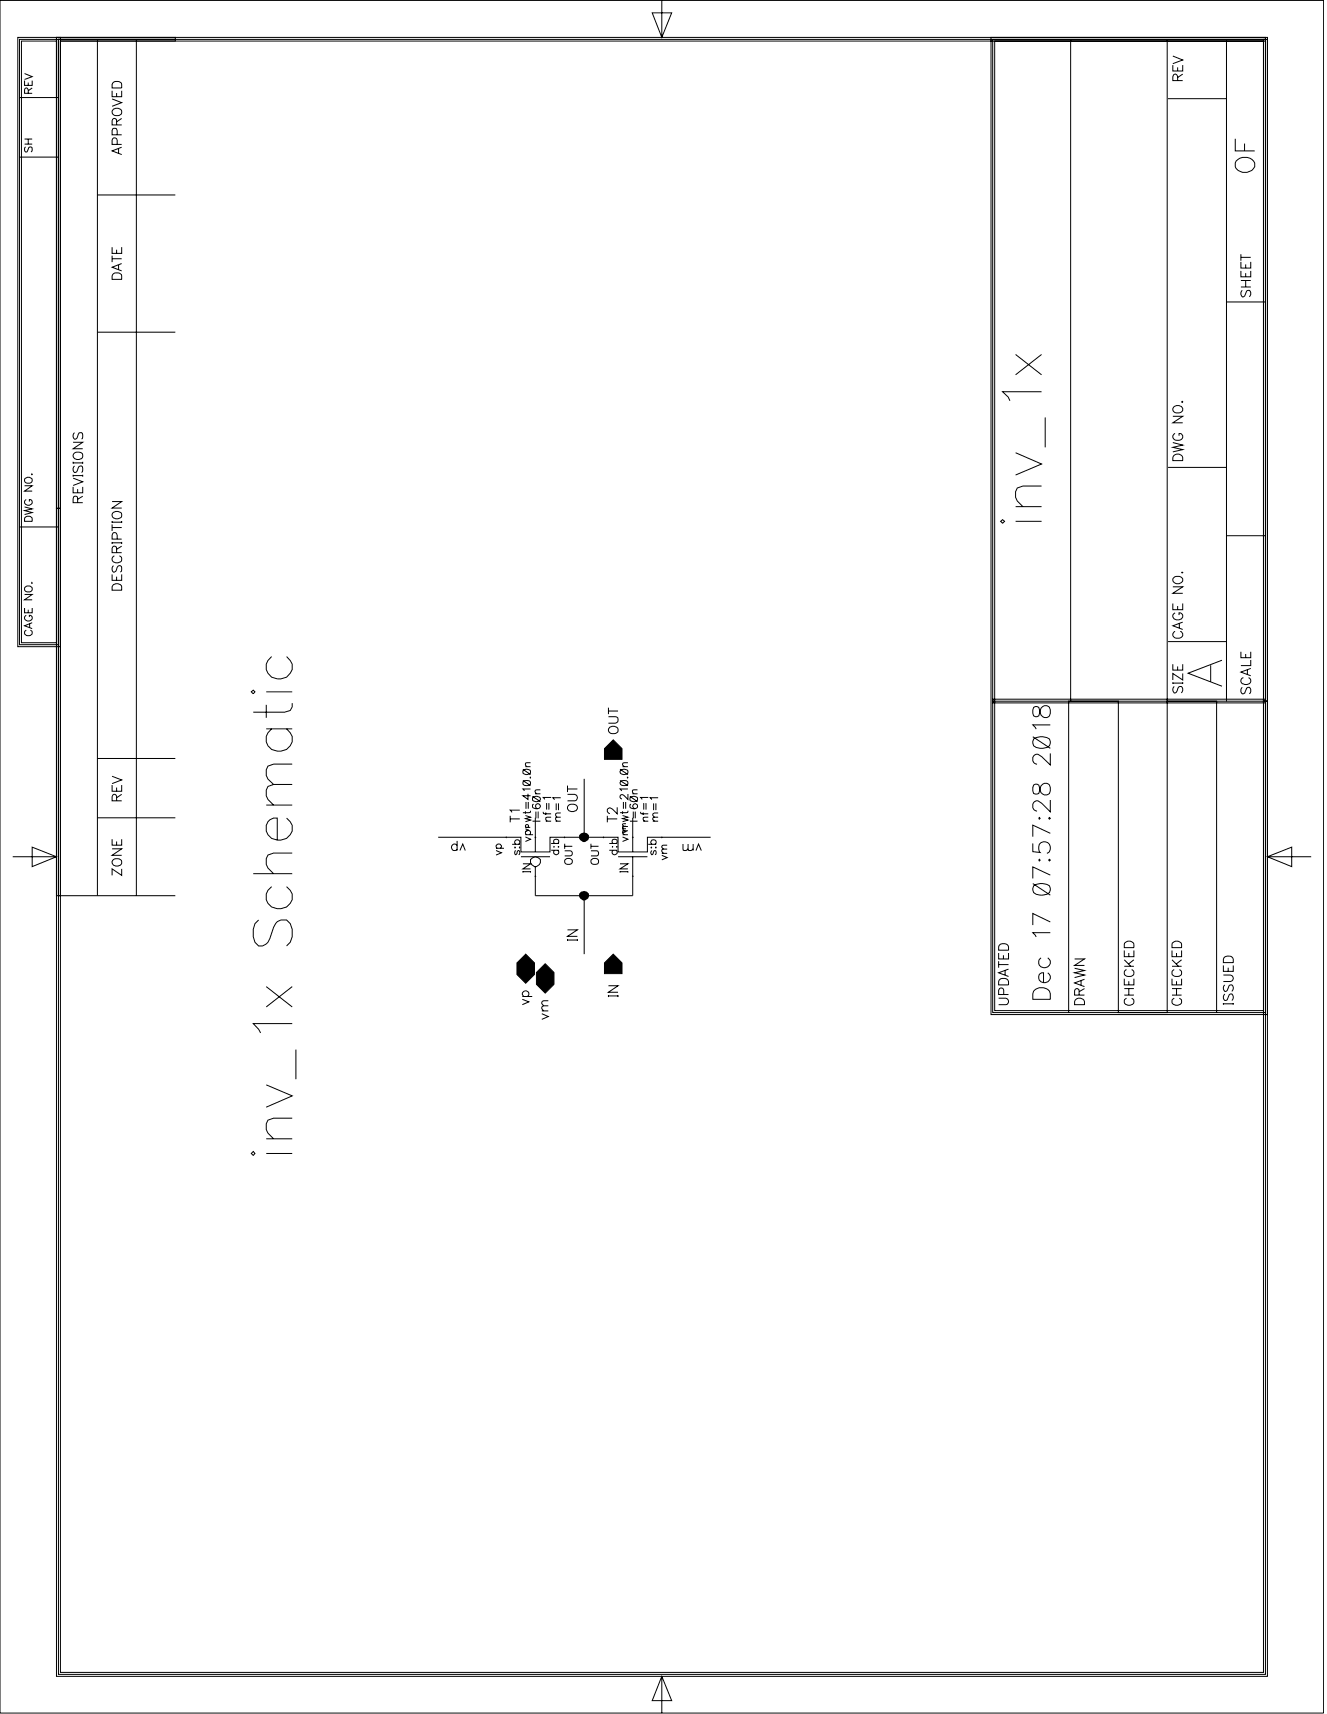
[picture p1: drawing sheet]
<svg xmlns="http://www.w3.org/2000/svg" width="398mm" height="514mm" viewBox="0 0 398 514" stroke-linecap="round" stroke-linejoin="round" font-family="sans-serif">
<g fill="none" stroke="#000" stroke-width=".3">
<path d="M0 .1h396.9v513.6h-396.9M5.3 11.2h12.8v141.2h-1.2v-140.1h-10.5v180.4h10.5v-40.3h1.2v41.5h-12.8zM5.8 11.8h11.7v181.5h-11.7zM16.9 11.2h35.7v1.1h-34.5v256.3h-1.2zM16.9 11.2h362.6v1.1h-361.4v489.2h360.8v-489.7h1.2v490.9h-363.2zM17.5 11.8h362v490.3h-362zM29.2 11.8v256.8M40.9 11.8v256.8M195.6 3.9h5.8l-2.9 7.3zM198.5 .1v11.1M297.2 11.2h82.9v199.1h-1.2v-198h-80.6v290.8h80.6v-92.8h1.2v93.9h-82.9zM297.7 11.8h81.8v291.9h-81.8z"/>
<path d="M321.1 11.8v198.5M350 11.8v198.5M351.7 19.5v1.8h3v-1.8M351.7 16.8l3 1.2-3 1.1M367.8 11.8v198.5M5.8 29.3h11.7M7.4 24.2v1.4h2.3v-1.4M7.4 22.1l2.3 .9-2.3 .8M8.5 28v-1l-.5-.6h-.2l-.3 .2-.1 1.4h2.3M8.5 24.8v.8M9.7 26.4l-1.2 .8M33.6 29.7l2.9 1.1-2.9 1.1"/>
<path d="M33.6 27.2v1.8h2.9v-1.8M34 32.7a1.51 1.51 0 0 1 2.5 1.1 1.5 1.5 0 0 1-1.6 .9 1.5 1.5 0 0 1-1.3-1.4zM34 24.7l.7-.3a1.37 1.37 0 0 1 1.8 1v1h-2.9v-1zM35 37.5v-1.3a.74 .74 0 0 0-.9-.7l-.5 .7v1.3h2.9M35 27.9v1.1M36.5 35.5l-1.5 1M350.3 29.6h17.5M353.1 24.2l-.1-1.6-.4-.4-.6 .2-.3 .6v1.2h3M353.1 20.2v1.1M354.7 22.2l-1.6 1M5.8 47.1h11.7M7.4 43.2h2.3"/>
<path d="M7.4 41.7h2.3M7.7 44.1a.88 .88 0 0 0 .2 1.5l.2-.1 .5-1.3 .7-.1a.97 .97 0 0 1 0 1.5M8.5 41.7v1.5M29.2 58.5h23.4M35.1 43.3v-1.3a.77 .77 0 0 0-.5-.6 .77 .77 0 0 0-.8 .2l-.2 1.7h2.9M35.1 40.4v-1.2l-.2-.6h-1l-.3 .6v1.2h2.9M35.6 44.6v1.3M36.5 44.2l-2.9 1.1 2.9 1.1M370.4 41.6v3.7h5.9M370.7 48.3a3.4 3.4 0 0 1 5.6 .6 2.48 2.48 0 0 1-2.3 2.8 2.71 2.71 0 0 1-3.6-2.8zM373.2 43.1v2.2M33.6 74.1v1.9h2.9v-1.9"/>
<path d="M33.6 76.7v1.9M33.6 77.6h2.9M35 74.9v1.1M35.6 79.5v1.3M36.5 79l-2.9 1.1 2.9 1.1M372.1 78.5v1.9h3v-1.9M372.1 77.2h3M372.1 76.2v2M373.5 79.3v1.1M29.2 99.6h23.4M33.8 82.3a1.62 1.62 0 0 1 2.7 .5v1h-2.9zM367.8 90.6h11.7"/>
<path d="M372.1 81.2v1.8h3v-1.8M372.1 86.1h3M372.1 84.1h3M372.5 87.1a1.09 1.09 0 0 0-.4 1.1 1.09 1.09 0 0 0 .8 .8 1.89 1.89 0 0 0 .9-1.7 .7 .7 0 0 1 1.1 0 1.35 1.35 0 0 1-.3 1.7M373.5 81.9v1.1M373.5 84.1v2M304.5 106.3l7.8 6.1M312.3 117.5h-11.6l1.6 1.6 .6 1.1M312.3 106.3l-7.8 6.1M21.9 132.6h2.9l-2.9 2h2.9M21.9 138.5v.6M21.9 138.8h2.9"/>
<path d="M22.4 139.7a1.1 1.1 0 0 0-.5 1.1 1.1 1.1 0 0 0 .7 .9l.4-.3 .5-1.1a.73 .73 0 0 1 .5-.5 .73 .73 0 0 1 .7 .2 1.65 1.65 0 0 1-.2 1.7M22.4 135.8a1.46 1.46 0 0 1 1.5-.2 1.46 1.46 0 0 1 .9 1.3 1.5 1.5 0 0 1-1.6 .9 1.5 1.5 0 0 1-1.3-1.4zM22.4 129.8a1.1 1.1 0 0 0-.5 1 1.1 1.1 0 0 0 .7 .9l.4-.3 .6-1.4a.7 .7 0 0 1 1.1 0 1.65 1.65 0 0 1-.2 1.7M24.8 138.5v.6M304.5 135.8l7.8 3.3-7.8 3.4M313.4 125.2v9M351.7 132.7l3 .8-3 .7 3 .6-3 .7M351.7 124.8h3l-3 2h3M351.9 136.8a1.58 1.58 0 0 1 1.9-.5 1.58 1.58 0 0 1 .9 1.8h-3zM352.1 121.9a1.59 1.59 0 0 1 2.6 1.2 1.77 1.77 0 0 1-3 0v-.6zM352.4 130a1.05 1.05 0 0 0-.7 1.2 1.05 1.05 0 0 0 1.1 .8 1.34 1.34 0 0 0 1.9-1.3 .88 .88 0 0 0-1.1-.7v.7M354.5 120.4l.2 .1-.2 .2-.2-.2z"/>
<path d="M5.8 158h11.7M7.4 152l2.3 .6-2.3 .5 2.3 .6-2.3 .6M7.4 145.7h2.3l-2.3 1.6h2.3M7.5 155.2a1.29 1.29 0 0 1 2.2 .4v.7h-2.3zM7.5 143.6a1.17 1.17 0 0 1 1.4-.5 1.17 1.17 0 0 1 .7 1.4 1.17 1.17 0 0 1-1.5 .5 1.17 1.17 0 0 1-.6-1.4zM7.9 149.8a.88 .88 0 0 0-.5 1 .88 .88 0 0 0 .8 .7h.6a.85 .85 0 0 0 .9-.8 .85 .85 0 0 0-.9-.9v.6M9.6 142.1v.3zM21.9 146v1.8h2.9v-1.8M21.9 143.4l2.9 1.1-2.9 1.1M21.9 142.4v.6M21.9 142.6h2.9M23.3 150.7l-.1-1.6-.4-.3-.6 .1-.3 .6v1.2h2.9"/>
<path d="M23.3 146.7v1.1M24.8 148.8l-1.5 .9M24.8 142.4v.6M33.6 150.4h2.9l-2.9 2h2.9M33.6 156.3v.5M33.6 157.3v1.9M33.6 158.2h2.9M33.6 156.6h2.9M34 153.6a1.69 1.69 0 0 1 2.5 .6v.5a1.5 1.5 0 0 1-1.6 .9 1.5 1.5 0 0 1-1.3-1.4zM36.5 156.3v.5M300.1 156.3l.6-.5 .5 .5-.5 .6zM304.5 156.3h7.8"/>
<path d="M304.5 151.9h7.8M312.3 145.8h-5.6l-1.6 .5-.6 1.1v1.7l.6 1.1 1.6 1.7M350.3 140.2h17.5M7.4 178.3h2.3l-2.3 1.6h2.3M7.5 176.1a1.17 1.17 0 0 1 1.4-.4 1.17 1.17 0 0 1 .7 1.4 1.17 1.17 0 0 1-1.5 .4 1.17 1.17 0 0 1-.6-1.4zM9.6 174.7v.3zM33.6 172.3v1.7h2.9v-1.7M33.6 162.5v.6M33.6 162.8h2.9M34 175.3a1.64 1.64 0 0 1 2.5 .7v1h-2.9v-1zM34 169.6a1.1 1.1 0 0 0-.4 1.1 1.1 1.1 0 0 0 .7 .9l.4-.3 .6-1.4 .8-.3a1.26 1.26 0 0 1 0 2M34.3 166.7a1.09 1.09 0 0 0-.7 1.2 1.09 1.09 0 0 0 1.1 .9h.7a1.09 1.09 0 0 0 1.1-.9 1.09 1.09 0 0 0-.7-1.2"/>
<path d="M35 165.7v-1.2a.74 .74 0 0 0-.9-.7l-.5 .7v1.2h2.9M35 172.9v1.1M35.1 161.7v-1.2l-.2-.6-.8-.2-.5 .8v1.2h2.9M36.5 163.8l-1.5 .9M36.5 162.5v.6M351.7 176h3l-3 1.9h3M352.1 173.1a1.53 1.53 0 0 1 1.6-.2 1.53 1.53 0 0 1 1 1.3 1.55 1.55 0 0 1-1.7 .9 1.55 1.55 0 0 1-1.3-1.5zM354.3 171.7h.4l-.2 .1zM367.8 160.7h11.7M7.4 182.3v1.5h2.3v-1.5M7.9 188.9a.88 .88 0 0 0-.5 1 .88 .88 0 0 0 .8 .7h.6a.88 .88 0 0 0 .9-.7 .88 .88 0 0 0-.6-1M7.9 184.5l-.4 .4a1.1 1.1 0 0 0 1 1.4 1.1 1.1 0 0 0 1.1-1.4l-.8-.4v.5"/>
<path d="M8.5 182.8v1M8.9 187.1v1.1M9.7 186.7l-2.3 1 2.3 .8M81.4 196.9a3.7 3.7 0 0 0-1.4 4.5 3.7 3.7 0 0 0 4.2 2.2 3.6 3.6 0 0 0 3.4-2.7 3.6 3.6 0 0 0-1.7-4M350.3 192.4h17.5M351.7 199.2v1.8h3v-1.8M351.7 181v1.8h3v-1.8M352.4 189.4a1.05 1.05 0 0 0-.5 1.5 1.8 1.8 0 0 0 2.8-.3 1.08 1.08 0 0 0-.8-1.2M352.4 183.8a1.09 1.09 0 0 0-.7 1.2 1.09 1.09 0 0 0 1.1 .9h.8a1.06 1.06 0 0 0 1.1-1.1 1.06 1.06 0 0 0-1.1-1v.6M353.1 181.7v1.1M353.1 199.9v1.1M353.7 187v1.3"/>
<path d="M354.7 186.6l-3 1.1 3 1.1M363.1 199.5v4.8M366.4 198l-10.1 3.9 10.1 3.9M372.1 195.5v1.7h3v-1.7M373.5 196.1v1.1M375.1 197.9v1.7h-3M75.4 207.5l.5-.5 .6 .5-.6 .6zM79.8 218.6h7.8M79.8 211.4v3.9M79.8 207.5h7.8M81.4 218.6a3.7 3.7 0 0 0-1.4 4.5 3.7 3.7 0 0 0 4.2 2.2 3.6 3.6 0 0 0 3.4-2.8 3.6 3.6 0 0 0-1.7-3.9M87.6 210.9v1.1l-.6 1.1-1.7 .5h-9.4"/>
<path d="M182.5 214.9h2.1a1 1 0 0 1 .8 1 1 1 0 0 1-.8 1h-2.1M182.5 212.2v2M182.5 213.2h2.8M182.9 218.1a1.51 1.51 0 0 1 2.4 1.1 1.5 1.5 0 0 1-1.6 .8 1.5 1.5 0 0 1-1.2-1.3zM297.7 209.7h81.8v1.1h-81.8zM297.7 210.3h81.8M310 212.1l-.3 .8 .3 1.8a1 1 0 0 0 1.7-.5 2.45 2.45 0 0 1 1.5-2.6 1.38 1.38 0 0 1 1.8 1.3v1a1.53 1.53 0 0 1-1.7 1.4 1.53 1.53 0 0 1-1.4-1.6l-.2-1.1a1 1 0 0 0-1.7-.5zM315 217.4h-5.3l1 1.3M351.7 204.6v.5M351.7 204.9h3M352.1 205.9a1.12 1.12 0 0 0 .3 1.9 2.12 2.12 0 0 0 1-1.7 .7 .7 0 0 1 1.1 0 1.35 1.35 0 0 1-.3 1.7M354.7 202v1.9l-3-1.9v1.9"/>
<path d="M354.7 204.6v.5M372.5 206.1a1.08 1.08 0 0 0-.4 1.1 1.08 1.08 0 0 0 .8 .9l.4-.3 .4-1.1a.68 .68 0 0 1 .5-.5 .68 .68 0 0 1 .7 .2 1.29 1.29 0 0 1-.3 1.7M372.9 203.2a1.04 1.04 0 0 0-.8 1.3 1.04 1.04 0 0 0 1.2 .8 1.2 1.2 0 0 0 1.5-.4 1.2 1.2 0 0 0-.2-1.6l-.2-.1M374.1 200.9v1.3M375.1 200.4l-3 1.1 3 1.1M29.2 227.5h23.4M33.6 235.4v1.9h2.9v-1.9M33.6 232.8l2.9 1.1-2.9 1.1M35 236.2v1.1M36.5 238.2l-1.5 1M87.6 235.2h-5.6l-1.7 .6-.5 1.1v1.7l.5 1.1 1.7 1.7M87.6 229.2h-5.6l-1.7 .5-.5 1.1v1.7l.5 1.1 1.7 1.6"/>
<path d="M156.8 234.1l2.3 1.5M156.8 230.7l2.3 1.6M156.9 234.4l.8-.3h1a.75 .75 0 0 1 .4 .7 .75 .75 0 0 1-.4 .7l-.6 .1a.93 .93 0 0 1-1.3-.9zM156.9 231a1.46 1.46 0 0 1 2.2 .4v.2a1.3 1.3 0 0 1-2.3 0zM157.6 229.9h1.5M158.3 238v1.7l-1.5-1.1h2.3M159 233v.3zM159.1 236.6h-2.3l.4 .6M159.1 228.7l-1.5 .1v.6l.4 .5M159.7 238.8l2.4 1.6M159.8 239.1a1.4 1.4 0 0 1 2.3 .6 1.37 1.37 0 0 1-2.4 0zM160.4 238h1.7"/>
<path d="M162.1 236.9h-1.5l-.2 .5 .5 .6M165.3 239.1h-2.4l.4 .6M168.1 239.2h-2.3l.5 .6M170.2 238.2h2.1a.98 .98 0 0 1 .9 1 .98 .98 0 0 1-.9 1h-2.1M170.2 235.6v1.9M170.2 236.6h2.9M175.2 233.6v17.5M181.3 224.5l2.6-2.6 2.6 2.6v3.2h-5.2zM185.9 234.1l2.4 1.5M185.9 230.7l2.4 1.6M186.1 234.4l.8-.3h1a.75 .75 0 0 1 .4 .7 .75 .75 0 0 1-.4 .7l-.6 .1a1.03 1.03 0 0 1-1.4-.9zM186.1 231a1.46 1.46 0 0 1 2.2 .4v.2a1.28 1.28 0 0 1-1.3 .7 1.28 1.28 0 0 1-1.1-.9z"/>
<path d="M186.7 229.9h1.6M188 233.1h.3l-.1 .2zM188.3 238.1v1.6l-1.7-1.4-.4 .1-.3 .3 .2 .7 .4 .2M188.3 236.6h-2.4l.5 .6M188.3 228.7l-1.4 .1-.2 .6 .5 .5M188.9 238.8l2.3 1.6M189 239.1a1.43 1.43 0 0 1 2.2 .4v.2a1.29 1.29 0 0 1-2.3 0zM189.7 238h1.5M191.2 236.9h-1.5a.81 .81 0 0 0 .4 1.1M194.4 239.1h-2.3l.4 .6M197.4 239.2h-2.4l.4 .6M309.7 220.9l5.3 3.5"/>
<path d="M310 235.4l-.3 .8 .3 1.8a1.09 1.09 0 0 0 1.7-.6 2.45 2.45 0 0 1 1.5-2.5 1.38 1.38 0 0 1 1.8 1.3v1a1.54 1.54 0 0 1-1.7 1.3 1.54 1.54 0 0 1-1.4-1.6l-.2-1a1 1 0 0 0-1.7-.5zM310 221.6a4.4 4.4 0 0 1 4.7 0 1.73 1.73 0 0 1-.8 2.6 4.2 4.2 0 0 1-3.9-.6l-.3-.7zM315 239.9v3.6l-3.3-3.1a1.2 1.2 0 0 0-2 .8v1a1.32 1.32 0 0 0 1.3 1M315 225.9v3.5l-3.3-3a1.22 1.22 0 0 0-2 .7v1a1.32 1.32 0 0 0 1.3 1.1M3.8 256.9h13.1M9.7 254l7.2 2.9-7.2 3zM29.2 245.2h23.4M33.6 254.6h2.9l-2.9 1.9h2.9M33.6 251.7v1.7h2.9v-1.7M34 257.8a1.46 1.46 0 0 1 1.6-.3 1.46 1.46 0 0 1 .9 1.4 1.5 1.5 0 0 1-1.6 .8 1.5 1.5 0 0 1-1.3-1.3zM35 240.2v-1.3a.68 .68 0 0 0-.4-.6 .68 .68 0 0 0-.7 .1l-.3 .5v1.3h2.9M35 252.3v1.1"/>
<path d="M79.8 241.4h7.8M85.9 245.3a3.6 3.6 0 0 1 1.5 4.5 3.6 3.6 0 0 1-4.3 2.1 3.4 3.4 0 0 1-3.3-2.8 3.4 3.4 0 0 1 2.2-3.8h1.1v6.6M87.6 255.8h-5.6l-1.7 .6-.5 1.1v1.7l.5 1.1 1.7 1.7M131.4 251.1h24.8v4.4h8.7v-4.4h20.4v4.4h8.8v-4.4h19M137.1 253.5a.94 .94 0 0 0-1.4-.1 .94 .94 0 0 0 0 1.4 .94 .94 0 0 0 1.4-.2M137.1 252.2v2.9M137.9 255.1l.9-2 .7 2M148.8 255.1l1.6 .6-1.6 .7M148.8 254.4h2.3M149.1 254.4a.73 .73 0 0 1-.1-1.1 .73 .73 0 0 1 1.1 0 .73 .73 0 0 1-.1 1.1M153 245.6h2.9M153 244.6v2"/>
<path d="M153.6 253.2h2.3M154.4 254v.3zM154.7 255.1l-.4 .5 .1 .6 .3 .1 .3-.3 .2-.8 .3-.1 .4 .5-.1 .6-.3 .1M154.7 253.2a.75 .75 0 0 1-.1-1.1 .75 .75 0 0 1 1.1 0 .75 .75 0 0 1-.2 1.1M155.8 254v.3zM155.9 243h-2.9l.5 .6M156.2 256.9h8.7M156.8 259h2.3l-2.3 1.6h2.3M157.6 248.5l.9 .5-.9 .4M157.6 244.6l1.5 .5-1.5 .4 1.5 .4-1.5 .5M157.6 251l1.5 .7-1.5 .6M157.6 248.1h1.4"/>
<path d="M157.6 243.3v.8M157.6 250.3h2.3M157.7 248.1l-.1-.3a.47 .47 0 0 1 .4-.5 .47 .47 0 0 1 .5 .5l-.2 .3M157.7 240.5v2M157.9 250.3a.75 .75 0 0 1-.1-1.1 .75 .75 0 0 1 1.1 0 .75 .75 0 0 1-.2 1.1M158.4 240.5v2M159.1 257.8a1.72 1.72 0 0 1 3 0v.9l-.4 .6-.8 .6h-.6l-.9-.6-.3-.6zM159.1 243.1l-.1 .5-2.2 .1M159.7 246.3h2.4M160 241.2a.64 .64 0 0 0-.3 .6 .64 .64 0 0 0 .4 .6 1.15 1.15 0 0 0 1.2 .2 1.15 1.15 0 0 0 .8-.9 .75 .75 0 0 0-.8-.7 .75 .75 0 0 0-.7 .7 .75 .75 0 0 0 .6 .8M160.5 245.2v10.3M160.7 243.4v2"/>
<path d="M161.4 243.4v2M162.9 243.5l.1 .5 2.3 .1M163.7 246.3h1.6M163.7 243.6v.8M163.9 240.8v2M164.6 240.8v2M165.3 245.1l-1.6 .1v.5l.4 .6M165.3 255h2.3M165.3 252.9h2.3M166.1 253.9v.1zM166.4 255a.75 .75 0 0 0-.2 1.1 .75 .75 0 0 0 1.2 0 .75 .75 0 0 0-.2-1.1M166.4 252.9a.71 .71 0 0 1-.1-1 .71 .71 0 0 1 1 0 .71 .71 0 0 1-.1 1"/>
<path d="M166.6 246.3h1.5M166.8 240.9v2.1M167.3 254h.3zM167.5 240.9v2.1M168.1 245.1l-1.4 .1-.1 .5 .4 .6M168.1 243.8l-1.4 .2a.81 .81 0 0 0 .3 1.1M169.3 255.1h1.6a.77 .77 0 0 1 .7 .8 .77 .77 0 0 1-.7 .8h-1.6M169.3 253.8h2.3M169.3 253v1.6M169.4 257.9a1.17 1.17 0 0 1 1.5-.5 1.17 1.17 0 0 1 .6 1.4 1.17 1.17 0 0 1-1.4 .5 1.17 1.17 0 0 1-.7-1.4zM170.6 241.4a1.53 1.53 0 0 1 1.6-.2 1.53 1.53 0 0 1 .9 1.3 1.55 1.55 0 0 1-1.6 .9 1.55 1.55 0 0 1-1.3-1.4zM177.2 255.1l2 .1 .3 .5a.74 .74 0 0 1-.6 1h-1.7"/>
<path d="M177.2 253.8h2.3M177.2 253v1.6M177.3 257.9a1.14 1.14 0 0 1 1.6-.5 1.14 1.14 0 0 1 .3 1.6 1.18 1.18 0 0 1-1.4 .2 1.18 1.18 0 0 1-.5-1.3zM182.1 245.6h3M182.1 244.6v2M182.7 255h2.4M182.7 252.9h2.4M183.6 253.9v.1zM183.8 255a.76 .76 0 0 0-.1 1.1 .76 .76 0 0 0 1.1 0 .76 .76 0 0 0-.1-1.1M183.8 252.9a.73 .73 0 0 1-.1-1 .73 .73 0 0 1 1.1 0 .73 .73 0 0 1-.1 1M184.8 254h.3zM185.1 242.1v2l-1.4-1.4a.9 .9 0 0 0-.8-.5 .9 .9 0 0 0-.8 .6 1.03 1.03 0 0 0 .6 1.2h.2"/>
<path d="M185.3 256.9h8.8M185.9 259h2.4l-2.4 1.6h2.4M186.7 249l1 .4-1 .4M186.7 244.6l1.6 .5-1.6 .4 1.6 .4-1.6 .5M186.7 251l1.6 .7-1.6 .6M186.7 248.5h1M186.7 243.3v.8M186.7 250.3h1.6M186.9 240.5v2M187.6 240.5v2M187.7 247.8l-1 .1 .3 .6M187.7 247l-1 .2 .3 .6"/>
<path d="M188.3 243.1l-.1 .5-.3 .1h-2M188.3 249.1l-1.4 .1-.2 .6 .5 .5M188.3 247.9h-1.1l-.5 .3v.3l.5 .6M188.9 246.3h2.3M189.2 241.2a.64 .64 0 0 0-.3 .6 .64 .64 0 0 0 .4 .6 1.11 1.11 0 0 0 1.2 .2 1.11 1.11 0 0 0 .7-.9 .73 .73 0 0 0-.8-.6 .73 .73 0 0 0-.7 .7 .73 .73 0 0 0 .7 .7M189.7 256.9v11.7h-29.2v-8.7M189.7 245.2v10.3M189.9 243.4v2M190.5 243.4v2M192.1 243.5l.1 .5 2.2 .1M192.9 246.3h1.5M192.9 243.6v.8"/>
<path d="M193 240.8v2M193.7 240.8v2M194.4 245.1l-1.4 .1-.1 .5 .4 .6M194.4 253.2h2.4M195.3 254v.3l-.1-.1zM195.5 255.1a.75 .75 0 0 0 0 1.2l.8-1.2 .4 .1 .1 .4-.1 .6-.3 .1M195.5 253.2l-.3-.4 .3-.9a.79 .79 0 0 1 1.1 .2 .79 .79 0 0 1-.2 1.1M195.7 246.3h1.7M196 240.9v2.1M196.5 254.2l.2-.2 .1 .2zM196.7 240.9v2.1M197.4 245.1l-1.5 .1-.2 .5 .6 .6"/>
<path d="M197.4 243.8h-1.1l-.6 .3v.4l.6 .6M198.5 256.5l1.6 .7-1.6 .7M198.5 255.9h1.6M200.1 254.6l-1.5 .1-.1 .6 .5 .6M200.1 253.4l-1.5 .1-.1 .6 .5 .5M204.8 253.1v1.5a.7 .7 0 0 0 1.1 .4l.4-.4M206.3 253.1l.1 1.9a1.1 1.1 0 0 0 1.5-.4M207.9 253.1v2M208.7 255.1l.8-2 .8 2M309.7 252.9v2.5l2.2 .3a1.87 1.87 0 0 1 0-2.8 1.87 1.87 0 0 1 2.8 .3 1.87 1.87 0 0 1-.8 2.7M311.7 257.7l.2 .2-.2 .3-.2-.3zM311.7 245.2l.2 .2-.2 .3-.2-.3z"/>
<path d="M314.5 257.9l.2-.2 .3 .2-.3 .3zM314.7 245.2l.3 .2-.3 .3-.2-.3zM315 249.9l-5.3-2.5v3.5M380.1 256.9l7.2-2.9v5.9zM380.1 256.9h13.1M17.5 268.6v-256.8h35.1h-35.1v256.8h35.1M36.5 260.6v1.9l-2.9-1.9v1.9M75.9 262h11.7M77.6 275.9l-1.1 1.1-.6 1.7v2.2l.6 1.7 1.1 1.1a3 3 0 0 0 3.3-2.3l1.1-3.3a3.1 3.1 0 0 1 3.9-2.2 5.1 5.1 0 0 1 0 7.8M81.4 265.9a3.6 3.6 0 0 0-1.4 4.5 3.6 3.6 0 0 0 4.2 2.1 3.5 3.5 0 0 0 3.4-2.7 3.5 3.5 0 0 0-1.7-3.9M156.8 261.2v.5M156.8 261.4h2.3"/>
<path d="M159.1 261.2v.5M170.2 278.8h2.9l-2.9 2h2.9M175.2 268.6v17.5M185.9 261.4h2.4M185.9 261.2v.5M188.3 261.2v.5M309.7 265l5.3 3.4M310 265.6a4.4 4.4 0 0 1 4.7 0 1.73 1.73 0 0 1-.8 2.6 4.2 4.2 0 0 1-3.9-.5l-.3-.8zM315 279.7h-5.3l1 1.3M315 276.5l-5.3-2.6v3.5M315 262.4l-5.3-2.4v3.4M79.8 295.9l7.8 6.1"/>
<path d="M87.6 295.9l-7.8 6.1M155 288.8l2.6-2.7 2.7 2.7v3.4l-2.7 2.7-2.6-2.7zM156.6 299.7l2 .7-2 .9M156.6 298.8h3M157.1 298.8a.94 .94 0 0 1-.2-1.4 .94 .94 0 0 1 1.4 0 .94 .94 0 0 1-.1 1.4M160.9 291.6l2.6-2.6 2.6 2.6v3.6l-2.6 2.6-2.6-2.6zM170.2 281.6v.6M170.2 281.9h2.9M173.1 281.6v.6M181.3 288.8l2.6-2.7 2.6 2.7v3.2h-5.2zM182.5 295.6h2.8l-2.8 2h2.8M182.5 298.4v.6"/>
<path d="M182.5 298.7h2.8M185.3 298.4v.6M299.5 299.3h2.1a.98 .98 0 0 1 .8 1 .98 .98 0 0 1-.8 1h-2.1M299.5 285.8v1.8h2.9v-1.8M299.5 289.3h2.9M299.5 288.2v2M299.6 293.9a1.69 1.69 0 0 1 2.8 .4v1.1h-2.9zM299.6 283.5a1.69 1.69 0 0 1 2.8 .4v1h-2.9zM300.9 286.5v1.1M301 298.2v-1.2a.76 .76 0 0 0-.5-.7 .76 .76 0 0 0-.8 .2l-.2 .5v1.2h2.9M301.4 291v1.4M302.4 290.6l-2.9 1.1 2.9 1.1"/>
<path d="M310 297.2a2.91 2.91 0 0 1 5 .8v1.7h-5.3v-1.7zM312.2 287.2a1.68 1.68 0 0 0-.3 2.3 1.68 1.68 0 0 0 2.2 .5 1.68 1.68 0 0 0 .6-2.3l-.5-.5M314.2 291.7a1.66 1.66 0 0 1 .3 2.4 1.66 1.66 0 0 1-2.4 .2 1.66 1.66 0 0 1-.2-2.3l1-.3v3M322.2 290.4l3 .6-3 .7 3 .7-3 .8M322.2 287.6h3l-3 1.9h3M322.4 299.9a1.58 1.58 0 0 1 2-.4 1.58 1.58 0 0 1 .8 1.8h-3zM323.6 298.4l-.1-1.7-.7-.2-.4 .2-.2 .4v1.3h3M324.2 294.1v1.3M325.2 293.7l-3 1.1 3 1.1M325.2 296.5l-1.6 .9M337.1 293.5v1.9h2.9v-1.9M337.1 285v1.9h2.9v-1.9"/>
<path d="M337.1 298.4h2.9M337.1 296.5h2.9M337.1 289.8h2.9M337.1 287.8l2 2M337.2 282.8a1.58 1.58 0 0 1 2-.5 1.58 1.58 0 0 1 .8 1.9h-2.9zM337.8 299.3a1.09 1.09 0 0 0-.7 1.3 1.09 1.09 0 0 0 1.1 .9h.7a1.09 1.09 0 0 0 1.1-.9 1.09 1.09 0 0 0-.7-1.3M337.8 290.8a1.05 1.05 0 0 0-.7 1.2 1.05 1.05 0 0 0 1.1 .8 1.28 1.28 0 0 0 1.4-.2 1.28 1.28 0 0 0 .3-1.4l-.6-.4M338.5 285.8v1.1M338.5 294.3v1.1M338.5 296.5v1.9M340 287.8l-1.6 1.3M351.5 293.5v1.9h2.8v-1.9"/>
<path d="M351.5 285v1.9h2.8v-1.9M351.5 298.4h2.8M351.5 296.5h2.8M351.5 289.8h2.8M351.5 287.8l1.9 2M351.5 282.8a1.58 1.58 0 0 1 2-.5 1.58 1.58 0 0 1 .8 1.9h-2.8zM352.1 299.3a1.09 1.09 0 0 0-.7 1.3 1.09 1.09 0 0 0 1.2 .9h.6a1.09 1.09 0 0 0 1.1-.9 1.09 1.09 0 0 0-.6-1.3M352.1 290.8a1.05 1.05 0 0 0-.6 1.2 1.05 1.05 0 0 0 1.1 .8 1.28 1.28 0 0 0 1.3-.2 1.28 1.28 0 0 0 .3-1.4l-.5-.4M352.8 285.8v1.1M352.8 294.3v1.1M352.8 296.5v1.9M354.3 287.8l-1.6 1.3"/>
<path d="M366.9 292.4h2.1a.98 .98 0 0 1 .8 1 .98 .98 0 0 1-.8 .9h-2.1M366.9 289.5v1.8h2.9v-1.8M367.3 298.1a1.08 1.08 0 0 0-.5 1.1 1.08 1.08 0 0 0 .8 .8l.5-.5a1.65 1.65 0 0 1 .9-1.4 1.08 1.08 0 0 1 .8 .8 1.08 1.08 0 0 1-.4 1.1M367.3 295.4a1.09 1.09 0 0 0-.5 1 1.09 1.09 0 0 0 .8 .9 1.89 1.89 0 0 0 1-1.7 .7 .7 0 0 1 1.1 0 1.35 1.35 0 0 1-.3 1.7M367.3 287l.7-.3a1.37 1.37 0 0 1 1.8 1v1h-2.9v-1zM368.3 290.2v1.1M87.6 307h-11.7l1.7 1.7 .5 1.1M88.7 314.7v8.9M162.5 304l1.9 .8-1.9 .9M162.5 303.1h1.9M164.4 301.6l-1.8 .2-.1 .7 .6 .6M164.4 300.1l-1.8 .2-.1 .6 .6 .7"/>
<path d="M320.5 303.7v-93.4h14.9v93.4h14.6v-93.4h14.8v93.4M366.9 300.8v.5M366.9 301h2.9M369.8 300.8v.5M79.8 325.3l7.8 3.3-7.8 3.4M87.6 335.3h-5.6l-1.7 .6-.5 1.1v1.7l.5 1.1 1.7 1.7M75.4 345.9l.5-.6 .6 .6-.6 .6zM79.8 345.9h7.8M79.8 341.5h7.8M198.5 502.7l2.9 7.3h-5.8zM198.5 502.7v11"/>
</g>
<g fill="#000">
<path d="M181.3 224.5l2.6-2.6 2.6 2.6v3.2h-5.2zM151.6 251.1l.2-.3 .3 .3-.3 .3zM160.3 251.1l.2-.3 .4 .3-.4 .3zM169 251.1l.3-.3 .3 .3-.3 .3zM180.7 251.1l.3-.3 .3 .3-.3 .3zM189.5 251.1l.2-.3 .4 .3-.4 .3zM198.2 251.1l.3-.3 .3 .3-.3 .3zM160.5 262.5l.4 .3-.4 .2-.2-.2zM189.5 262.8l.2-.3 .4 .3-.4 .2zM157.6 286.1l2.7 2.7v3.4l-2.7 2.7-2.6-2.7v-3.4zM160.9 291.6l2.6-2.6 2.6 2.6v3.6l-2.6 2.6-2.6-2.6zM181.3 288.8l2.6-2.7 2.6 2.7v3.2h-5.2z"/>
<circle cx="175.1" cy="251.1" r="1.49"/>
<circle cx="175.1" cy="268.6" r="1.48"/>
</g>
</svg>
